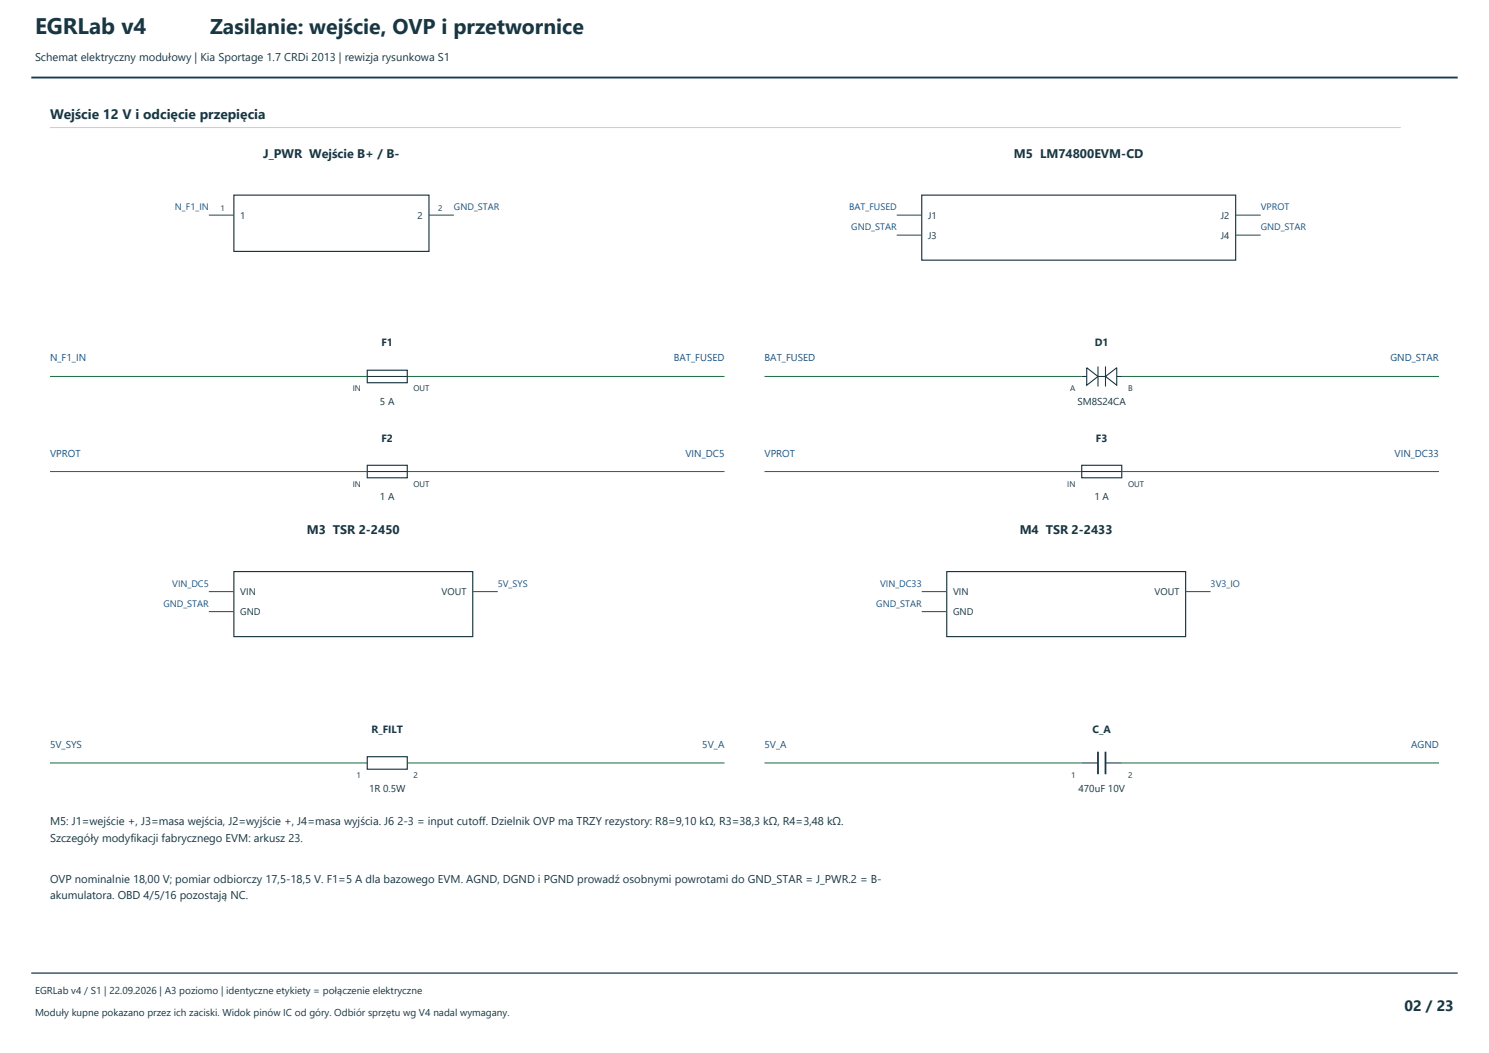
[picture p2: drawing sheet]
<svg xmlns="http://www.w3.org/2000/svg" width="420mm" height="297mm" viewBox="0 0 420 297" stroke-linecap="round" stroke-linejoin="round" font-family="sans-serif">
<defs><g id="words">
<text font-size="6.3" fill="#183743" x="9.9" y="9.5">EGRLab v4</text>
<text font-size="6" fill="#183743" x="59.3" y="9.5">Zasilanie: wejście, OVP i przetwornice</text>
<text font-size="4.2" fill="#183743" x="396.2" y="285">02 / 23</text>
<text font-size="3.9" fill="#183743" x="14.1" y="33.5">Wejście 12 V i odcięcie przepięcia</text>
<g font-size="3.5" fill="#183743">
<text x="74.2" y="44.4">J_PWR Wejście B+ / B-</text>
<text x="286" y="44.4">M5 LM74800EVM-CD</text>
<text x="86.5" y="150.6">M3 TSR 2-2450</text>
<text x="287.6" y="150.6">M4 TSR 2-2433</text>
</g>
<g font-size="3.2" fill="#183743">
<text x="9.9" y="17.3">Schemat elektryczny modułowy | Kia Sportage 1.7 CRDi 2013 | rewizja rysunkowa S1</text>
<text x="14.1" y="232.8">M5: J1=wejście +, J3=masa wejścia, J2=wyjście +, J4=masa wyjścia. J6 2-3 = input cutoff. Dzielnik OVP ma TRZY rezystory: R8=9,10 kΩ, R3=38,3 kΩ, R4=3,48 kΩ.</text>
<text x="14.1" y="237.4">Szczegóły modyfikacji fabrycznego EVM: arkusz 23.</text>
<text x="14.1" y="249.1">OVP nominalnie 18,00 V; pomiar odbiorczy 17,5-18,5 V. F1=5 A dla bazowego EVM. AGND, DGND i PGND prowadź osobnymi powrotami do GND_STAR = J_PWR.2 = B-</text>
<text x="14.1" y="253.6">akumulatora. OBD 4/5/16 pozostają NC.</text>
</g>
<g font-size="3" fill="#183743">
<text x="107.6" y="97.7">F1</text>
<text x="308.8" y="97.7">D1</text>
<text x="107.6" y="124.5">F2</text>
<text x="309.1" y="124.5">F3</text>
<text x="104.8" y="206.7">R_FILT</text>
<text x="308.2" y="206.7">C_A</text>
</g>
<g font-size="2.8" fill="#15538b">
<text x="14.1" y="102">N_F1_IN</text>
<text x="190" y="102">BAT_FUSED</text>
<text x="215.6" y="102">BAT_FUSED</text>
<text x="392.2" y="102">GND_STAR</text>
<text x="14.1" y="128.8">VPROT</text>
<text x="193.3" y="128.8">VIN_DC5</text>
<text x="215.6" y="128.8">VPROT</text>
<text x="393.3" y="128.8">VIN_DC33</text>
<text x="14.1" y="211">5V_SYS</text>
<text x="198.1" y="211">5V_A</text>
<text x="215.6" y="211">5V_A</text>
<text x="398" y="211">AGND</text>
</g>
<g font-size="2.8" fill="#183743">
<text x="107.2" y="114.3">5 A</text>
<text x="303.9" y="114.3">SM8S24CA</text>
<text x="107.2" y="141.1">1 A</text>
<text x="308.7" y="141.1">1 A</text>
<text x="104.1" y="223.3">1R 0.5W</text>
<text x="304.2" y="223.3">470uF 10V</text>
<text x="9.9" y="280.5">EGRLab v4 / S1 | 22.09.2026 | A3 poziomo | identyczne etykiety = połączenie elektryczne</text>
<text x="9.9" y="286.5">Moduły kupne pokazano przez ich zaciski. Widok pinów IC od góry. Odbiór sprzętu wg V4 nadal wymagany.</text>
</g>
<g font-size="2.7" fill="#183743">
<text x="67.7" y="61.7">1</text>
<text x="117.8" y="61.7">2</text>
<text x="261.8" y="61.7">J1</text>
<text x="344.3" y="61.7">J2</text>
<text x="261.8" y="67.4">J3</text>
<text x="344.3" y="67.4">J4</text>
<text x="67.7" y="167.9">VIN</text>
<text x="124.6" y="167.9">VOUT</text>
<text x="268.8" y="167.9">VIN</text>
<text x="325.6" y="167.9">VOUT</text>
<text x="67.7" y="173.6">GND</text>
<text x="268.8" y="173.6">GND</text>
</g>
<g font-size="2.6" fill="#15538b">
<text x="49.3" y="59.3">N_F1_IN</text>
<text x="128.1" y="59.3">GND_STAR</text>
<text x="239.5" y="59.3">BAT_FUSED</text>
<text x="355.6" y="59.3">VPROT</text>
<text x="240.1" y="64.9">GND_STAR</text>
<text x="355.6" y="64.9">GND_STAR</text>
<text x="48.6" y="165.5">VIN_DC5</text>
<text x="140.4" y="165.5">5V_SYS</text>
<text x="248.2" y="165.5">VIN_DC33</text>
<text x="341.5" y="165.5">3V3_IO</text>
<text x="46.1" y="171.1">GND_STAR</text>
<text x="247.2" y="171.1">GND_STAR</text>
</g>
<g font-size="2.3" fill="#183743">
<text x="62.2" y="59.6">1</text>
<text x="123.6" y="59.6">2</text>
<text x="99.5" y="110.4">IN</text>
<text x="116.6" y="110.4">OUT</text>
<text x="301.9" y="110.4">A</text>
<text x="318.2" y="110.4">B</text>
<text x="99.5" y="137.2">IN</text>
<text x="116.6" y="137.2">OUT</text>
<text x="301" y="137.2">IN</text>
<text x="318.2" y="137.2">OUT</text>
<text x="100.6" y="219.4">1</text>
<text x="116.6" y="219.4">2</text>
<text x="302.1" y="219.4">1</text>
<text x="318.2" y="219.4">2</text>
</g>
</g></defs>
<path d="M8.8 21.9h402.4" fill="none" stroke="#153b51" stroke-width=".53"/>
<path d="M14.1 36h381" fill="none" stroke="#c2cdd3" stroke-width=".28"/>
<path d="M66 55h55v15.9h-55z" fill-rule="evenodd" fill="#fff" stroke="#172f3d" stroke-width=".32"/>
<path d="M58.9 60.7h7.1M121 60.7h7.1" fill="none" stroke="#267146" stroke-width=".3"/>
<path d="M260 55h88.5v18.4h-88.5z" fill-rule="evenodd" fill="#fff" stroke="#172f3d" stroke-width=".32"/>
<path d="M252.9 60.7h7.1M252.9 66.3h7.1M348.5 60.7h7.1M348.5 66.3h7.1M14.1 106.2h89.5M114.9 106.2h89.5" fill="none" stroke="#267146" stroke-width=".3"/>
<path d="M103.6 104.4h11.3v3.5h-11.3z" fill-rule="evenodd" fill="#fff" stroke="#172f3d" stroke-width=".32"/>
<path d="M103.6 106.2h11.3M305.1 106.2h1.4M306.5 103.7l3.2 2.5-3.2 2.5zM309.7 106.2h2.1M309.7 103.4v5.6M311.8 106.2l3.2-2.5v5zM311.8 103.4v5.6M315 106.2h1.4" fill="none" stroke="#172f3d" stroke-width=".3"/>
<path d="M215.6 106.2h89.5M316.4 106.2h89.5M14.1 133h89.5M114.9 133h89.5" fill="none" stroke="#267146" stroke-width=".3"/>
<path d="M103.6 131.2h11.3v3.6h-11.3z" fill-rule="evenodd" fill="#fff" stroke="#172f3d" stroke-width=".32"/>
<path d="M103.6 133h11.3" fill="none" stroke="#172f3d" stroke-width=".3"/>
<path d="M215.6 133h89.5M316.4 133h89.5" fill="none" stroke="#267146" stroke-width=".3"/>
<path d="M305.1 131.2h11.3v3.6h-11.3z" fill-rule="evenodd" fill="#fff" stroke="#172f3d" stroke-width=".32"/>
<path d="M305.1 133h11.3" fill="none" stroke="#172f3d" stroke-width=".3"/>
<path d="M66 161.2h67.3v18.4h-67.3z" fill-rule="evenodd" fill="#fff" stroke="#172f3d" stroke-width=".32"/>
<path d="M58.9 166.9h7.1M58.9 172.5h7.1M133.3 166.9h7.1" fill="none" stroke="#267146" stroke-width=".3"/>
<path d="M267.1 161.2h67.3v18.4h-67.3z" fill-rule="evenodd" fill="#fff" stroke="#172f3d" stroke-width=".32"/>
<path d="M260 166.9h7.1M260 172.5h7.1M334.4 166.9h7.1M14.1 215.2h89.5M114.9 215.2h89.5" fill="none" stroke="#267146" stroke-width=".3"/>
<path d="M103.6 213.4h11.3v3.6h-11.3z" fill-rule="evenodd" fill="#fff" stroke="#172f3d" stroke-width=".32"/>
<path d="M215.6 215.2h89.5M316.4 215.2h89.5" fill="none" stroke="#267146" stroke-width=".3"/>
<path d="M305.1 215.2h4.6M311.8 215.2h4.6" fill="none" stroke="#172f3d" stroke-width=".3"/>
<path d="M309.7 212v6.4M311.8 212v6.4" fill="none" stroke="#172f3d" stroke-width=".49"/>
<path d="M8.8 274.5h402.4" fill="none" stroke="#153b51" stroke-width=".35"/>
<use href="#words"/>
</svg>
